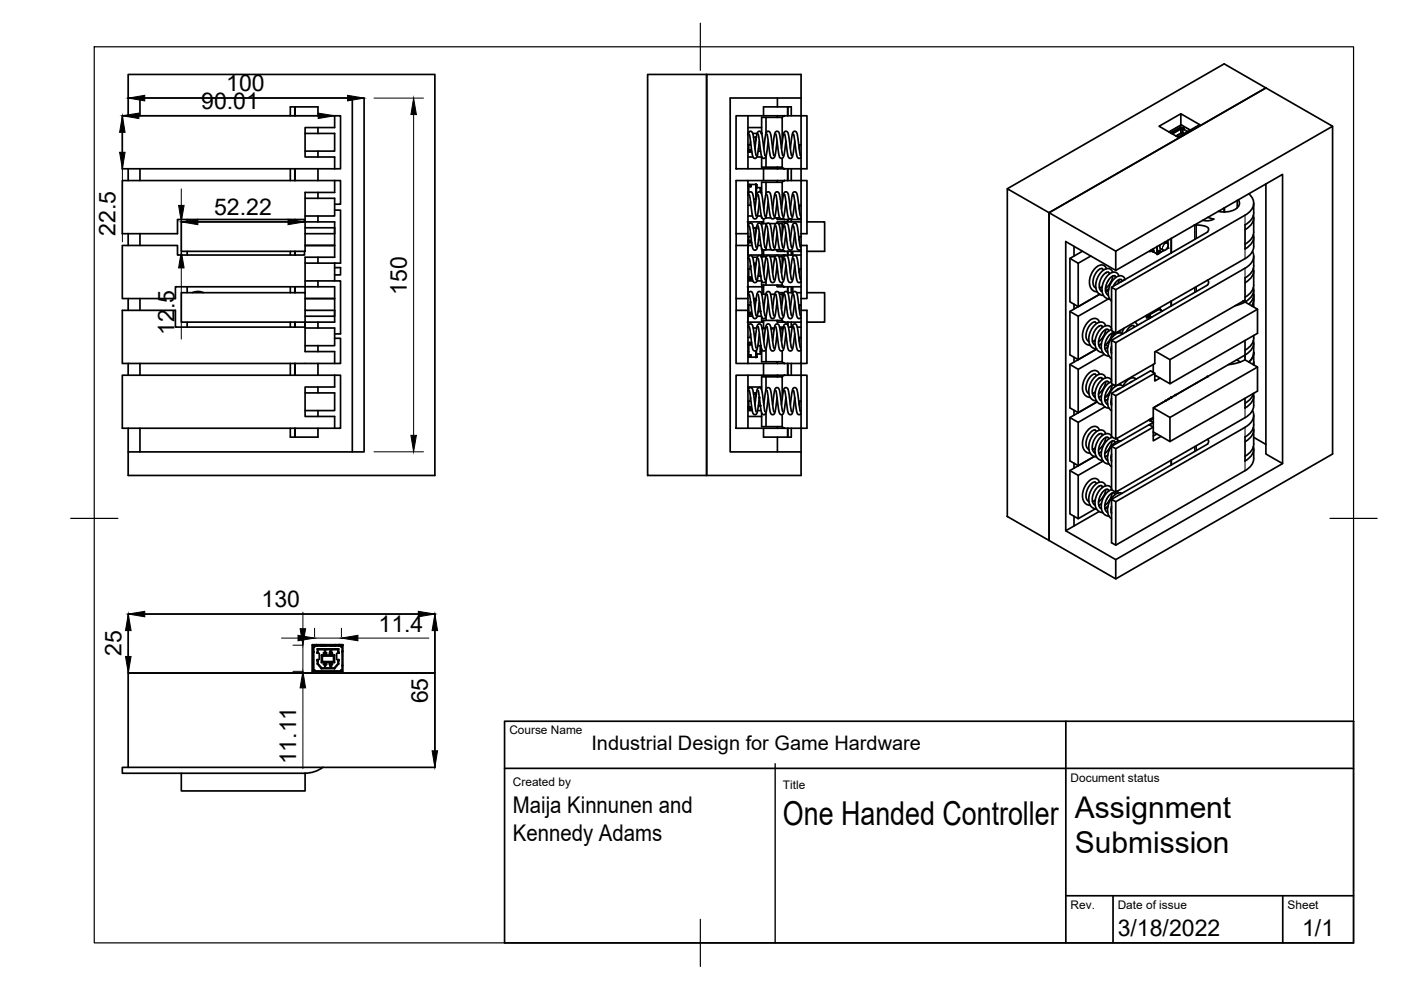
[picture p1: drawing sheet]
<svg xmlns="http://www.w3.org/2000/svg" width="297mm" height="210mm" viewBox="0 0 297 210" stroke-linecap="round" stroke-linejoin="round" font-family="sans-serif">
<defs><g id="words">
<text font-size="7" x="166" y="174.9">One Handed Controller</text>
<g font-size="6.3">
<text x="227.9" y="173.3">Assignment</text>
<text x="227.9" y="181">Submission</text>
</g>
<g font-size="4.9">
<text x="42.7" y="23.1">90.01</text>
<text x="48" y="19.3">100</text>
<text x="45.4" y="45.6">52.22</text>
<text x="24.5" y="50" transform="rotate(-90 24.5 50)">22.5</text>
<text x="86.2" y="62.5" transform="rotate(-90 86.2 62.5)">150</text>
<text x="37" y="71" transform="rotate(-90 37 71)">12.5</text>
<text x="55.5" y="128.7">130</text>
<text x="80.3" y="133.9">11.4</text>
<text x="25.7" y="139.1" transform="rotate(-90 25.7 139.1)">25</text>
<text x="90.7" y="149.2" transform="rotate(-90 90.7 149.2)">65</text>
<text x="62.8" y="162.1" transform="rotate(-90 62.8 162.1)">11.11</text>
<text x="108.8" y="172.4">Maija Kinnunen and</text>
<text x="108.8" y="178.3">Kennedy Adams</text>
<text x="237" y="198.4">3/18/2022</text>
<text x="276.1" y="198.6">1/1</text>
</g>
<text font-size="4.2" x="125.4" y="159">Industrial Design for Game Hardware</text>
<g font-size="2.5">
<text x="108" y="155.7">Course Name</text>
<text x="108.8" y="166.7">Created by</text>
<text x="166" y="167.2">Title</text>
<text x="227" y="165.7">Document status</text>
<text x="227" y="192.7">Rev.</text>
<text x="237" y="192.7">Date of issue</text>
<text x="273" y="192.7">Sheet</text>
</g>
</g></defs>
<!-- layer: Visible -->
<g fill="none" stroke="#000" stroke-width=".36">
<path d="M27.2 15.8h65v85h-65v-5h50v-75h-50zM137.3 15.8h12.5v85h-12.5zM268.4 18.6l-8.9-5.1-45.9 26.5M268.4 18.6l-46 26.5v69.5l14.2 8.1 45.9-26.4v-69.5l-45.9 26.4v4.1M268.4 18.6l-46 26.5 14.2 8.1M268.4 18.6l14.1 8.2M27.2 20.8v3.7M27.2 35.8v2.5M29.7 20.8v3.7M29.7 35.8v2.5M61.6 35.8v2.5M62.5 35.8v2.5"/>
<path d="M62.5 22.7h-.9v1.8M62.6 22.7l-.1 1.8M62.6 22.7h4.8v1.8M62.6 22.7v1.8M62.6 35.8v2.5M64.7 28.3h6.3v3.7h-6.3M67.4 27v1.3M67.4 32v1.3M67.4 35.8v2.5M71 24.5v2.5h-6.3v6.3h6.3v2.5M71 24.5h1.2v11.3h-1.2M71 38.3v2.5h-6.3v6.2h6.3v2.5h-6.3"/>
<path d="M71 38.3h1.2v5h-1.2M71 24.5h-45.1v11.3h45.1M71 38.3h-45.1v11.2h11.7v-3h27v.5M74.7 20.8v75M156.1 24.5h2.5v11.3h-2.5zM156.1 38.3h2.5v11.2h-2.5zM158.6 28.3h.1M158.6 33.3h1.1M158.6 39.6h.1l.1-.5h1.5v3.1h-.5M158.6 39.2h.7v.4h-.2M158.6 35.8h6.3M158.6 27h2.9"/>
<path d="M158.6 24.5h6.3M158.6 38.3h6.3M158.6 28.6l.3-.7 .4-.1 .2 .3 .8 4.9M158.6 31.7h.7v.4h-.2M158.7 32.1l.7 .1M158.7 30.7v1.4h-.1M158.7 32.1h.1M158.9 28.4l.6 4.5 .2 .4 .2 .3 .4-.1 .2-.4 .5-3.2M159.1 31.7v.4h-.4M159.1 29.9v.4a.31 .31 0 0 1-.1 .4 .31 .31 0 0 1-.4 0M159.1 39.2v.4h-.4v1.3M159.6 28.3h.9"/>
<path d="M159.8 29.1h.6M160.1 31.5l.4-3.2 .3-.4 .3-.1 .3 .2 .2 .7 .6 4.3M160.3 29.7v-.6v.6M160.4 39.1l-.1 3.1M160.4 39.2l.1 .6M160.4 39.8h.8v.9M160.4 39.1v2.7M160.5 33.3h1M160.7 28.4l.7 4.4 .2 .6 .3 .2 .3-.1 .2-.3 .5-3.3M160.7 32h.6M161.2 31.4l-.4 .1M161.5 28.3v-3.4h4.3v5.4"/>
<path d="M161.5 33.2v2.2h4.3M161.9 35.8v2.5M161.9 31.5l.5-3.2 .3-.4 .3-.1 .2 .2 .2 .5 .7 4.5M162.4 24.9v3.3M162.4 33.1v2.3M162.4 38.6v2.5M162.6 28.4l.6 4.2 .1 .6 .4 .4 .4-.1 .2-.4 .5-3.2M163.8 31.5l.5-3.2 .2-.4h.5l.3 .7 .6 4.4M164.5 28.4l.6 4.5 .2 .4 .3 .3 .4-.1 .2-.5 .4-3.1M164.8 24.6v.3M164.8 35.4v.3M164.8 38.4v.2"/>
<path d="M164.8 20.8v1.9M164.8 24.5h1.5M164.8 38.3h1.5M164.8 24.5l.1 .4M164.8 38.3l.1 .3M164.9 35.4v.4M165.7 31.5l.4-3.1 .2-.4 .5-.2 .4 .6 .6 4.6M165.8 33.6v1.8M165.8 35.4l.5 .4h-1.4M166.3 24.5l-.5 .4M166.3 38.3l-.5 .3M166.3 24.5h3.5v-3.7h-15v75h15"/>
<path d="M166.3 35.8h3.5M166.4 28.4l.6 4.4 .4 .7h.4l.3-.4 .4-3.2M167 35.8v2.5M167 22.7h-5.1v1.8M167 22.7h.8v1.8M167 22.7v1.8M167.6 31.5l.4-3.2 .3-.4 .3-.1 .3 .2 .2 .7 .6 4.3M167.8 35.8v2.5M168.3 28.4l.6 4.6 .3 .5 .4 .1 .2-.3M169.8 24.5h1.3v11.3h-1.3zM169.8 38.3h1.3v11.2h-1.3zM169.8 35.8v2.5h-3.5"/>
<path d="M169.8 20.8v-5h-20v85h20v-10M169.8 30.7a.39 .39 0 0 0-.3 .2 .39 .39 0 0 0 0 .4l-.1 .2M250.3 27l-2.1 1.2M250.3 26.9h.1M250.3 27.1l-2 1.2M250.4 27.1h.1M250.4 27.1v.3l.3 .2M250.4 27l.5 .3M250.4 28.3v-.9l-1.8 1M250.4 27.1l.4 .3M250.4 24.1l-4.7 2.7 4 2.3 4.7-2.7-4-2.3v2.4l-2.6 1.5M250.4 26.5h.1"/>
<path d="M250.5 26.5l1.9 1.1M250.7 28.1l-1.3 .8M250.7 27.6v.5l-1.4 .7M250.8 27.3l-.1 .3M250.9 27.3l-.1 .8M251.1 28.3l-.4-.2 .3 .2M268.4 39v57.3l3.5 2M27.2 49.5v2.5M29.7 49.5v2.5M38.4 47h26.3v6.3h-26.3zM39.7 46.5v.5M39.7 53.3v.8"/>
<path d="M61.6 46.5v.5M61.6 53.3v.8M62.5 46.5v.5M62.5 53.3v.8M62.6 46.5v.5M62.6 53.3v.8M64.6 53.3v.8h-27v-2.1h-11.7v11.3h11.3v-2.5h27.5v1.3M64.7 42.1h6.3v3.7h-6.3M64.7 48.3h6.3v3.7h-6.3h6.3v2.5h-6.3v6.3h6.3v2.5h-6.3h6.3v3.7h-6.3M64.7 55.8h6.3M67.4 40.8v1.3M67.4 45.8v1.2"/>
<path d="M67.4 54.5v1.3M67.4 59.6v1.2M71 56.7h1.2v1.6h-1.2M71 44.5h1.2v11.3h-1.2M71 59.6h1.2v11.2h-1.2M71 55.8v3.8h-6.3M156.1 52h2.5v11.3h-2.5zM156.1 49.5v2.5M158.6 40.8h.1M158.6 45.8h.9M158.6 49.5v4.6h6.3M158.6 54.5h.1"/>
<path d="M158.6 59.6h1M158.6 52h.9M158.6 54.9l.3-.7h.4l.2 .3 .8 4.8M158.6 41.4l.3-.7h.3l.3 .3 .8 4.8M158.6 58.8h.7v.3h-.2M158.6 51h.7v.4h-.2M158.7 57v2.1h-.1M158.7 51.4l.7 .1M158.7 50.2v1.2h-.1M158.7 59.1v.1M158.7 59.1h.1M158.7 51.4h.1"/>
<path d="M158.8 59.2h.7M158.9 54.8l.6 4.4 .2 .5 .3 .2 .3-.1 .2-.3 .5-3.2M158.9 41.3l.6 4.4 .2 .5 .3 .2 .3-.1 .2-.3 .5-3.2M158.9 47.9l.6 4.5 .4 .6h.4l.2-.4 .5-3.2M159.1 56.6v-.3v.3a.35 .35 0 0 1-.1 .4 .35 .35 0 0 1-.4 0M159.1 49.4v.4a.32 .32 0 0 1-.1 .4 .32 .32 0 0 1-.4 0M159.1 58.8v.3h-.4M159.1 51v.4h-.4M159.1 42.8v.2a.35 .35 0 0 1-.1 .5 .35 .35 0 0 1-.4 0M159.1 56.6h.1M159.6 54.5h.9M159.7 48.4h.6"/>
<path d="M159.7 48.3h.7M159.8 55.8h.5M159.9 56.1h.4M160.1 57.8l.4-3.2 .3-.4h.3l.3 .3 .2 .6 .6 4.2M160.1 44.3l.4-3.2 .3-.4h.3l.3 .3 .2 .6 .6 4.2M160.1 50.9l.4-3 .2-.5 .5-.1 .3 .6 .7 4.5M160.3 48.4v.7M160.3 48.4h.1M160.4 48.4h.1M160.4 41.5h.1M160.5 59.6h1M160.6 45.8h.8"/>
<path d="M160.7 52h.6M160.7 54.8l.7 4.2 .1 .5 .3 .4h.4l.2-.4 .5-3.2M160.7 41.3l.7 4.2 .1 .5 .3 .4 .4-.1 .2-.3 .5-3.2M160.7 47.9l.7 4.5 .2 .5 .2 .1h.4l.2-.5 .5-3.1M160.8 50.8h.4M160.9 56.8h.2M161.2 57.8v.7h-.5M161.3 40.8h.2M161.4 54.5h.1M161.5 41.2v-2.6h4.3v4.6M161.5 59.5v.9h4.3M161.5 46l.1 .2"/>
<path d="M161.5 52.7v.3h.1M161.6 53v1.1M161.6 47.4v-.4h-3v1l.1-.4 .3-.3 .5 .2 .1 .4 .7 4.5M161.6 47h.3M161.9 46.4v1M161.9 53v1.1M161.9 50.9l.4-3 .3-.5 .4-.1 .4 .6 .7 4.5M161.9 57.8l.5-3.2 .2-.3 .4-.1 .3 .2 .1 .5 .7 4.4M161.9 44.3l.5-3.2 .2-.3 .4-.1 .3 .2 .1 .5 .7 4.4M162.2 53h1.3M162.3 46.2h1.1M162.4 45.9v.3"/>
<path d="M162.4 47.4v.3M162.4 52.5v.5M162.4 54.4v.2M162.4 59.4v1M162.5 54.4h-1v.3M162.6 47.9l.6 4.3 .2 .7 .3 .1h.4l.2-.4 .4-3.2M162.6 47.4h-1.1v.4M162.6 54.8l.7 4.5 .2 .4 .2 .2h.4l.2-.6 .5-3M162.6 41.3l.7 4.5 .2 .4 .2 .2 .4-.1 .2-.5 .5-3M163.1 47.4h1.4M163.3 54.4h1.1M163.8 57.8l.5-3.1 .2-.5h.4l.4 .6 .6 4.5"/>
<path d="M163.8 44.3l.5-3.1 .2-.5h.4l.4 .6 .6 4.5M163.8 50.9l.5-3.1 .2-.4 .4-.1 .4 .8 .6 4.3M164.1 53h1.3M164.2 46.2h1.1M164.5 54.8l.6 4.4 .4 .7 .5-.1 .2-.3 .4-3.2M164.5 41.3l.6 4.4 .4 .7 .5-.1 .2-.3 .4-3.2M164.5 47.9l.6 4.2 .2 .7 .3 .2h.3l.3-.4 .4-3.2M164.8 46.2v.3M164.8 47.1v.2M164.8 53v.2M164.8 54.2l1.5-.1-.5 .3M164.9 53l-.1 .3h1.5l-.4-.3"/>
<path d="M164.9 46.2l-.1 .3h1.5M165 47.4h.8M165.1 54.4h.7M165.7 57.8l.5-3.2 .2-.4h.4l.2 .3 .2 .6 .6 4.2M165.7 44.3l.5-3.2 .2-.4h.4l.3 .3 .1 .6 .6 4.2M165.7 50.9l.4-3 .2-.5 .5-.1 .4 .7 .6 4.4M165.8 47.4v2.3M165.8 54.4v2.3M165.8 59.9v.5M165.9 46.3l.4 .2M166.3 47l-.5 .4M166.3 47h-1.5v.3"/>
<path d="M166.3 46.5h3.5M166.3 47h3.5M166.3 54.1h3.5M166.3 53.3h3.5M166.4 54.8l.6 4.3 .4 .8h.4l.2-.3 .5-3.3M166.4 41.3l.6 4.3 .4 .8 .4-.1 .2-.2 .5-3.3M166.4 47.9l.6 4.5 .2 .5 .2 .1h.4l.3-.5 .4-3.1M167 46.5v.5M167 53.3v.8M167.6 50.9l.4-3 .3-.5 .3-.1 .2 .2 .2 .5 .7 4.4M167.6 57.8l.4-3.2 .3-.4h.3l.3 .2 .2 .6 .6 4.3M167.6 44.3l.4-3.2 .3-.4h.3l.3 .2 .2 .6 .6 4.3"/>
<path d="M167.8 46.5v.5M167.8 53.3v.8M168.1 53.3v.8M168.2 47.9l.7 4.6 .4 .5 .5-.2M168.3 54.8l.6 4.5 .4 .6h.3l.2-.2M168.3 41.3l.6 4.5 .4 .6h.3l.2-.2M169.8 52h1.3v11.3h-1.3M169.8 57a.39 .39 0 0 0-.3 .2 .39 .39 0 0 0 0 .4l-.1 .2M169.8 43.5a.39 .39 0 0 0-.3 .2 .39 .39 0 0 0 0 .4l-.1 .2M169.8 50.2a.37 .37 0 0 0-.3 .1 .37 .37 0 0 0 0 .5l-.1 .1M169.8 49.5v16.3M171.1 47h3.7v6.3h-3.7"/>
<path d="M213.6 40l8.8 5.1v69.5l-8.8-5.1zM226.8 54.8v9.2l1.8 1 4.6-2.6-6.4 3.6v9.2l1.8 1.1M227.7 52.2v2.1M229.5 53.3l-2.7 1.5 1.8 1v9.2M231.3 54.3l-2.7 1.5M233.8 57.1l-.3-.2-.5 .3-.6 .6-.5 .9-.1 1.5 .2 .6 .3 .3M234.6 57l-.3-.5-.3-.3h-.6l-.5 .1-.9 .8-.8 1.4-.2 1 .2 1.3 .6 .8 .8 .3M234.6 57.8l-.2 .1M235.2 58.1l-.3-.4-.5 .2-.6 .6-.4 .7-.3 .7v1l.2 .6 .4 .3M235.9 57.7l-.2-.3-.4-.4-.5-.1-.6 .2-1 .9-.7 1.3-.2 1.2 .2 1.2 .6 .7 .9 .2M235.9 58.5l-.5 1.5-1 1.2M236.5 58.9l-.2-.4-.6 .1-.6 .6-.5 1-.2 1.5 .2 .6 .4 .3"/>
<path d="M237.2 58.5l-.2-.4-.4-.3-.5-.1-.5 .1-1 .9-.7 1.3-.3 1.1 .2 1.2 .5 .8 1 .3M237.3 59.3l-.3 .8M237.8 59.6l-.2-.4-.5 .2-.6 .5-.4 .8M238.5 59.3l-.8 .4M238.5 59.3l-.4-.7-.7-.1-.9 .4-.8 .9-.5 1-.2 1 .1 1.2 .6 .8M243.8 53.2v.2l.3-.2M244.3 52.9l.3 .1v.4v-.3M244.4 53.4h.2M244.4 53.1v.3l-.3-.2M244.6 53h-.4l-.1 .2-.3-.1M245.3 52.3v1.5l-.8-.4M245.3 52.3l.1 1.6"/>
<path d="M245.5 53.7h.1M245.6 53.3l.3-.1 .1 .1-.1 .3-.3 .1zM245.7 53.8l-.3 .1M245.8 53.1h.1M245.8 53.1l.1 .1M245.9 53.1l-.4 .2v.4M246 51.9a.63 .63 0 0 0 .1 .8M246.1 52.7h.1M246.8 53.1l-.9 .5M247.1 51.3l.4 .3 .2 .3-.3 .8-.4 .4h-.3l-.7-.4M247.6 51v.6M247.6 52.5l-.1 .2"/>
<path d="M247.6 52.3l-.3 .5M248.3 50.5v3.1M253.3 47.7l-.1 .1M253.3 50.7v-3l1.8 .2 1.1 .4v.4l-.2 .5-20.3 11.7M256 59.4l.2 .3-.2 .7-20.3 11.8M256.1 46.1l1.3 .4-1.2 .3-1.2-.1M259.5 44.1v.9M259.6 44.1v.9M262.3 42.5v1.6M262.6 42.4a1.36 1.36 0 0 1-.7 2l-1.7 .5-1.9-.1M264.8 41.1a2.45 2.45 0 0 1-.1 4l-28.1 16.3v9.2M265.6 53.3a2.64 2.64 0 0 1-1.6 3.6l-27.4 15.8v9.1"/>
<path d="M265.7 45.6a2.8 2.8 0 0 1-1.7 3.1M265.7 56.9a2.8 2.8 0 0 1-1.7 3M265.8 52.3a3.1 3.1 0 0 1-1.8 2.5l-27.4 15.8-.9-.5v-9.2l.9 .5M265.8 45.1a3.1 3.1 0 0 1-1.8 2.6v5.1a2.94 2.94 0 0 0 1.7-3.1M265.8 56.4a3.1 3.1 0 0 1-1.8 2.5v5.1M265.8 46.2v3a3.1 3.1 0 0 1-1.8 2.6M265.8 57.4v3.1a3.1 3.1 0 0 1-1.8 2.5M265.8 43.1v2M265.8 50.2v2.1M265.8 54.3v2.1M25.9 65.8h11.3v3.6h27.5v-1.1v6.2h6.3v2.6h-45.1zM27.2 63.3v2.5"/>
<path d="M27.2 77.1v2.5M29.7 63.3v2.5M29.7 77.1v2.5M38.4 62.1h26.3v6.2h-26.3zM39.7 60.8v1.3M39.7 68.3v1.1M40.8 62.1l1-.3 1.3 .3M61.6 60.8v1.3M61.6 68.3v1.1M61.6 77.1v2.5M62.5 60.8v1.3M62.5 68.3v1.1"/>
<path d="M62.5 77.1v2.5M62.6 60.8v1.3M62.6 68.3v1.1M62.6 77.1v2.5M64.7 69.5h6.3v3.8h-6.3M64.7 65.8h6.3v2.5h-6.3M67.4 68.3v1.2M67.4 73.3v1.2M67.4 77.1v2.5M71 71.7h1.2v5.4h-1.2M71 79.6v2.5h-6.3v6.2h6.3v2.5M71 79.6h1.2v11.2h-1.2"/>
<path d="M71 79.6h-45.1v11.2h45.1M156.1 79.6h2.5v11.2h-2.5zM156.1 63.3v2.5M158.6 72.7h.7v.4h-.2M158.6 77.1h6.3M158.6 73.3h.1M158.6 65.8h-2.5v11.3h2.5M158.6 79.6h6.3M158.6 67h1M158.6 69.4l.3-.7h.4l.2 .3 .8 4.8M158.6 63.3v13.8M158.6 74.5h.1"/>
<path d="M158.6 75.2h.7v.4h-.2M158.6 66.2h.7v.4h-.2M158.7 75.6l1.6 .1M158.7 66.6l.8 .1M158.7 64.7l-.1 3.6h3v-.4M158.7 75.6h.1M158.7 66.6h.1M158.9 69.3l.6 4.4 .2 .5 .2 .2 .4-.1 .2-.3 .5-3.2M158.9 62.4l.6 4.5 .4 .6 .5-.1 .2-.4 .4-3.1M159.1 63.9v.4a.32 .32 0 0 1-.1 .4 .32 .32 0 0 1-.4 0M159.1 75.2v.4h-.4M159.1 66.2v.4h-.4"/>
<path d="M159.1 70.8v.4a.32 .32 0 0 1-.1 .4 .32 .32 0 0 1-.4 0M159.1 64.1h.1M159.1 64v.1M159.1 72.7v.4h-.4v2.5h-.1M159.3 72.6h-.6v.5h-.1M159.7 69.5h.7M159.8 63.3h.5M159.8 63.6h.5M160.1 72.3l.4-3.2 .3-.4h.4l.2 .3 .2 .6 .6 4.2M160.1 65.4l.4-3.1 .2-.4 .4-.1 .4 .6 .7 4.5M160.3 74.4v1.3M160.3 63.6h.1"/>
<path d="M160.3 75.7h.1M160.4 75v.7M160.4 74.3v1.4M160.5 67h.9M160.7 73.3h.6M160.7 69.3l.7 4.2 .1 .6 .3 .3h.4l.2-.4 .5-3.2M160.7 62.4l.7 4.4 .3 .7h.5l.2-.5 .5-3.1M161 64.3h.1M161.2 74.5h.3M161.2 73.3v1.7h-.7M161.2 65.4v.6l-.5 .1M161.5 67.2v.7h.9"/>
<path d="M161.5 74v2.7h.9M161.5 62.4h.9M161.6 68.3h.3M161.6 69.5h.7M161.6 62.4v-1.6h-3v1.7l.1-.4 .3-.3 .5 .2 .1 .4 .7 4.5M161.6 60.8h.3M161.6 69.7h.7M161.9 60.4v2M161.9 67.9v1.6M161.9 77.1v2.5M161.9 65.4l.5-3.1 .2-.4 .4-.1 .3 .4 .2 .6 .6 4.1M161.9 72.3l.5-3.2 .2-.3 .4-.1 .3 .2 .1 .5 .7 4.4"/>
<path d="M162.4 73.9v2.8h3.4v-2.3M162.4 67v.9h3.4v-.4M162.4 79.9v2.7M162.6 62.4l.6 4.3 .2 .7 .3 .1h.4l.2-.4 .4-3.2M162.6 69.3l.6 4.2 .1 .5 .4 .4h.4l.2-.4 .5-3.2M163.4 62.4h.8M163.4 69.5h.8M163.5 69.7h.6M163.8 72.3l.5-3.1 .2-.5h.3l.3 .1 .2 .5 .6 4.5M163.8 65.4l.5-3.1 .2-.4 .3-.1 .3 .2 .2 .6 .6 4.3M164.5 69.3l.6 4.4 .2 .5 .3 .2 .4-.1 .2-.3 .4-3.2M164.5 62.4l.6 4.2 .2 .7 .3 .2h.3l.3-.4 .4-3.2"/>
<path d="M164.8 60.4v.3M164.8 67.9v.3M164.8 76.7v.3M164.8 79.6v.3M164.8 79.6h1.5M164.8 79.6l.1 .3M164.9 60.4l-.1 .4h1.5l-.5-.4M164.9 76.7v.4M165.1 62.1h1.1l-.4 .3M165.3 62.4h.5M165.3 69.4h.8M165.4 69.7h.4"/>
<path d="M165.7 72.3l.5-3.2 .2-.4h.4l.3 .3 .1 .6 .6 4.2M165.7 65.4l.4-3.1 .2-.4 .5-.1 .2 .3 .2 .4 .6 4.4M165.8 62.4v1.9M165.8 69.7v1.5M165.8 76.7l.5 .4h-1.4M165.8 67.9l.5 .4h-1.5l.1-.4M166.1 69.5l-.3 .2M166.3 79.6l-.5 .3M166.3 60.8h3.5M166.3 68.3h3.5M166.4 69.3l.6 4.4 .1 .4 .3 .3h.4l.3-.5 .4-3.1M166.4 62.4l.6 4.4 .4 .7h.4l.3-.5 .4-3.1"/>
<path d="M167 60.8v1.2M167 68.3v.6M167 77.1v2.5M167 62.1h1.1M167 60.8v1.3M167 68.3v.7M167.2 69.4h.8M167.6 65.4l.4-3.1 .3-.5h.4l.4 1 .6 4.1M167.6 72.3l.4-3.2 .3-.4h.3l.3 .2 .2 .6 .6 4.3M167.8 60.8v1.3M167.8 68.3v1.1M167.8 77.1v2.5"/>
<path d="M168.1 60.8v1.3M168.2 62.4l.7 4.5 .4 .6h.3l.2-.2M168.3 69.3l.6 4.5 .4 .6 .5-.2M168.9 62.1h.9M169 69.4h.8M169.8 65.8v11.3h-3.5M169.8 79.6h1.3v11.2h-1.3zM169.8 65.8h1.3v11.3h-1.3v2.5h-3.5M169.8 71.6a.37 .37 0 0 0-.3 .1 .37 .37 0 0 0 0 .4l-.1 .2M169.8 64.7a.38 .38 0 0 0-.3 .1 .38 .38 0 0 0 0 .4l-.1 .2M171.1 62.1h3.7v6.2h-3.7M226.8 66l1.8 1"/>
<path d="M226.8 77.3l1.8 1M227.7 64.5v1M227.7 75.7v1.1M232.2 73l-.2 .1M232.2 72.1l-.6 .3M232.4 79.5l-.4-.2-.5 .2-.9 1.3-.3 .8v1l.3 .7 .3 .1M232.4 68.5l-.2-.2-.6 .2-.5 .4-.6 1-.2 .9v.7l.2 .7 .4 .2M232.5 74l-5.7 3.3v9.2l1.8 1M233.1 79.3l-.2-.4-.4-.3-.5-.1-.5 .2-1 .8-.8 1.3-.2 1.1 .2 1.3 .7 .8 .8 .3M233.1 68.3l-.6-.7h-1l-.9 .8-.8 1.3-.3 1.2 .2 1.2 .5 .8 1 .3M233.1 69.1l-.2 .1M233.5 73.7l-.2 .1"/>
<path d="M233.5 72.9l-.5 .3M233.7 61.7h-.2M233.7 60.8l-.6 .3M233.7 69.4l-.2-.4-.5 .2-.7 .6-.4 .8-.3 1.6 .2 .6 .4 .4M234.1 75.1l-5.5 3.2v9.2M234.4 73.1l.5 .3M234.4 69.1l-.3-.6-.8-.2-1 .4-.5 .6-.8 1.5-.2 1.5 .3 .8 .3 .4 .5 .4 .6 .1-3.9 2.3M234.5 69.9l-.5 1.3-1.1 1.3M234.8 74.5l-.1 .1M234.9 73.6l-.6 .3M235 62.4l-.2 .1M235 63.4l-6.4 3.6v9.3"/>
<path d="M235 61.5l-.6 .3M235.1 70.2l-.3-.4-.6 .2-.7 .7-.4 .9-.2 1.4 .2 .6 .4 .3M235.1 61.3l-.7 .4 .7-.4M235.2 72.4l-.4 .3M235.7 69.9l-.8 .4-.5 .6-.5 .8-.4 1.2a1.97 1.97 0 0 0 1.6 2.6M235.7 73.9l-.1 .1M235.7 73.4v1.5M235.7 74.2l-.1 .1M235.7 74.7h-.1M235.7 69.7l-.4-.5-.4-.2-.9 .3-1 .9-.6 1.1-.2 1.2 .1 1.1 .5 .8 1 .3M235.8 70.6l-.5 1.4-1.1 1.3M236 70.6v.7"/>
<path d="M236.4 71l-.3-.5-.6 .3-.6 .7-.4 .7-.2 1.6 .2 .6 .3 .3M237 70.4l.1 .2M237.4 70.1v.5M238 70.8l-.7-.2-.7 .2-1 1-.5 1a2.56 2.56 0 0 0 .6 3.2M238.3 69.6l-.5 1M240.5 69.2l-.2-.2-.6 .2-.9 1.2M240.6 68.3l.4 .3 .2 .4M243.3 66.8l.6 .3-.7-.2M243.4 67v.3l-.3-.1M243.5 66.9v-.2l-.4 .3v.4l.2-.1M243.5 67.4v.2M243.7 67.1v.4l-.3-.2"/>
<path d="M243.8 67.1v.4h-.1M243.9 67.1v.3M244.5 78.7l-.2 .1M244.5 77.3v1.6M244.8 79.1l-.9-.5-8.2 4.8v9.2l.9 .5M244.8 79.5l3.3 1.9M245.1 79.6l-.3 .2M245.6 65.5l.1 .1-2.2 1.3M245.8 65.6l.6 .3M245.8 65.4l.4 .4M246 65.6v-.3l-.4 .4M248.3 63.9v1"/>
<path d="M248.3 63.8v1M253.3 61v1M262.2 76.3l.8 .5M263.5 63.9l.4 .2v-.4l-19.1 10.9v2.5l-8.2 4.7-.9-.5v-9.1l.9 .5M263.9 63.7v.4l-2 .7M264 64l2.6 1.6-18.5 10.7-3.1-1.8M264 72.2v4.1M264 76.3l2.6 1.5-18.5 10.7-3.6-2 11.5-6.6M264 76.3l-1.7 .7-1.9 .3M265.7 61a2.8 2.8 0 0 1-1.7 3M265.7 72.2a2.83 2.83 0 0 1-1.7 3.1l-19.5 11.2v2M265.8 63.5l-.4 1.3"/>
<path d="M265.8 71.1a3 3 0 0 1-1.8 3.1M265.8 61.5v3.6M265.8 72.7v4.7M265.8 76.8l-.1 .5M265.8 74.8a2.62 2.62 0 0 1-1 2M265.8 62.5a2.62 2.62 0 0 1-1 2M266.6 65.6v5.1l-18.5 10.7v-5.1M266.6 77.8v5.1l-18.5 10.7v-5.1M27.2 90.8v5M29.7 90.8v5M61.6 90.8v1.9h.9M62.5 90.8v1.9"/>
<path d="M62.6 90.8v1.9M64.7 83.3h6.3v3.8h-6.3M67.4 90.8v1.9h-4.9M67.4 82.1v1.2M67.4 87.1v1.2M158.6 90.8h6.3M158.6 82.1h2.9M158.6 87.1h.9M158.6 82.9l.3-.7h.4l.2 .3 .8 4.8M158.6 88.3h2.9M158.6 86.2h.7v.4h-.2M158.7 85.1v1.5h-.1"/>
<path d="M158.7 86.6h.1M158.9 82.8l.6 4.4 .2 .5 .2 .2 .4-.1 .2-.3 .5-3.2M159.1 86.2v.4l-.4 .1h.7M159.1 84.3v.4a.32 .32 0 0 1-.1 .4 .32 .32 0 0 1-.4 0M159.7 83.3h.7M159.8 83.6h.5M160.1 85.8l.4-3.2 .3-.4h.4l.2 .3 .2 .6 .6 4.2M160.3 84v-.4v.4M160.6 87.1h.8M160.7 82.8l.7 4.2 .1 .6 .3 .3h.4l.2-.4 .5-3.2M160.8 86.1h.4M161.2 85.8v.2"/>
<path d="M161.5 82.7v-2.8h4.3v4.8M161.5 87.5v3h4.3M161.9 90.8v1.9h5.1M161.9 85.8l.5-3.2 .2-.3 .4-.1 .3 .2 .1 .5 .7 4.4M162.4 87.5v3M162.6 82.8l.6 4.2 .1 .5 .4 .4h.4l.2-.4 .5-3.2M163.8 85.8l.5-3.1 .2-.5h.3l.3 .2 .2 .4 .6 4.5M164.5 82.8l.6 4.4 .2 .5 .3 .2 .4-.1 .2-.3 .4-3.2M164.8 90.5v.2M164.8 92.7v3.1M164.9 90.5v.3M165.7 85.8l.5-3.2 .2-.4h.4l.3 .3 .1 .6 .6 4.2"/>
<path d="M165.8 87.9v2.6M165.8 90.5l.5 .3h-1.4M166.3 90.8h3.5M166.4 82.8l.6 4.4 .1 .4 .3 .3h.4l.3-.5 .4-3.1M167 90.8v1.9M167.6 85.8l.4-3.2 .3-.4h.3l.3 .2 .2 .6 .6 4.3M167.8 90.8v1.9h-.8M168.3 82.8l.6 4.5 .4 .6 .5-.2M169.8 85.1a.37 .37 0 0 0-.3 .1 .37 .37 0 0 0 0 .4l-.1 .2M226.8 99.8l1.8 1v9.2M226.8 88.5l1.8 1M226.8 99.8v9.2l1.8 1 3.6-2.1"/>
<path d="M227.7 87v1M227.7 98.2v1.1M228.6 98.7l3.4-1.9-5.2 3M232.2 95.9h-.2M232.2 84l-.2 .1M232.2 95l-.6 .3M232.2 83.1l-.6 .3M232.4 91.4l-.4-.2-.5 .2-.9 1.3-.3 .7v1l.2 .6 .4 .3M232.6 85.2l-4 2.3M232.6 85.2l-5.8 3.3v9.2l1.8 1M233.1 91.2l-.2-.4-.4-.3-.5-.1-.5 .1-.8 .6-.8 1.3-.4 1.4 .2 1.2 .7 .9 .8 .2M233.1 92l-.2 .1"/>
<path d="M233.1 80.1l-.2 .1M233.5 96.6l-.2 .1M233.5 84.8l-.2 .1M233.5 95.8l-.5 .2M233.5 83.9l-.5 .3M233.7 92.3l-.2-.4-.5 .2-.7 .6-.4 .8-.3 .9v.8l.2 .6 .4 .3M233.7 80.5l-.2-.4-.5 .1-.7 .6-.4 .9-.3 .8v.9l.2 .5 .4 .3M233.9 97.7l-5.3 3.1M234.2 84.6l.4 .2M234.3 86.3l-5.7 3.2v9.2M234.4 92l-.5-.7-.6-.1-.5 .1-.8 .7-.8 1.2-.4 1.3 .2 1.3 .6 .8 .9 .3M234.4 80.1l-.5-.7-.6-.1-.5 .2-.8 .6-.8 1.3-.4 1.2 .2 1.4 .6 .8 .9 .2"/>
<path d="M234.5 92.7l-.5 1.4-1.1 1.3M234.5 80.9l-.6 1.5-1 1.1M234.8 97.4l-.1 .1M234.8 85.5l-.1 .1M234.9 96.5l-.6 .3M234.9 84.7l-.6 .3M235.1 93.1l-.3-.4-.6 .2-.6 .6-.5 1-.2 1.4 .2 .6 .4 .3M235.1 81.2l-.3-.4-.5 .2-.7 .7-.5 .9-.2 1.4 .2 .6 .4 .4M235.1 83.7l-.7 .5M235.6 85.4v.1M235.6 94.7l-.3 .2 .3-.2M235.7 80.9l-.7 .4-.7 .8-.5 .9-.3 1.2a1.87 1.87 0 0 0 1.6 2.3"/>
<path d="M235.7 96.8l-.1 .1M235.7 96.3v1.5M235.7 85l-.1 .1M235.7 84.4v1.6M235.7 83.4l.9 .5M235.7 82.2v.5M235.7 97.6h-.1M235.7 85.7h-.1M235.7 92.5l-.3-.4-.4-.2-1 .2-1 1-.6 1.1-.2 1.2 .1 1.1 .6 .9 .9 .2M235.7 80.7l-.3-.4-.4-.2-1 .2-1 1-.6 1.1-.2 1.2 .1 1.1 .6 .8 .9 .3M235.7 92.6l.1 .1M235.8 93.5l-.5 1.4-1.1 1.3"/>
<path d="M235.8 81.7l-.5 1.4-1.1 1.2M235.9 92.7l-.7 .3-.6 .5-.6 1-.4 1a2.06 2.06 0 0 0 1.4 2.9h.1M236.1 81.6l-.5 .1-.5 .5-.7 1.3-.1 1.4 .2 .6 .3 .2M236.3 81.7l.1 .3M236.4 93.8l-.3-.4-.6 .3-.5 .4-.5 1-.2 1.6 .1 .5 .4 .4M236.8 93l.3 .5M237 81.6l.1 .1M237.1 82.4v.2M237.4 81.3v.3M237.4 82.4h.1M237.5 82.4l-.6 .1-.4 .4M237.7 93.5a3 3 0 0 0-2.8 2.8l-.1 .6a2.09 2.09 0 0 0 .9 2"/>
<path d="M238.2 82l-.5-.4-.7 .1a3.7 3.7 0 0 0-1.7 5.1l.4 .3M240 80.9l-.4 .2M240.9 80.4l-.5-.3-.5 .1a3.2 3.2 0 0 0-1.8 1.7M243.6 89.1h-.1M243.8 88.9h.3M243.8 89.3h.2M243.8 88.9v.4l-.2-.2M243.9 88.8l.2 .1-.1 .4v-.4M244 89.3l.5 .2M244.1 88.8l.4 .1M244.4 88.6l.1 .2M244.5 88.5v2.1l-7.9 4.5-.9-.5"/>
<path d="M244.5 89.6l-.8 .5M244.5 91.6l3.6 2M244.5 91.6h.1M245.3 92l-.8 .4M245.4 85.9v.1M246 80.2l-1.2 .6v-1.7l-8.2 4.8v9.2l7.9-4.6M246.1 92.5l-1.6 1v-2.9l-.9-.5-7.9 4.5v9.2l.9 .5M246.4 85.4h.1M248.3 97.6v1M250.5 83h.1M253.3 81.4h.1M253.3 94.7v1"/>
<path d="M256 93.1l.2 .4-.2 .7-20.3 11.7M264 84.4v2.1a2.94 2.94 0 0 0 1.7-3.1l-.5 1.1-1.2 1M265.6 87a2.64 2.64 0 0 1-1.6 3.6l-27.4 15.8v9.2M265.7 90.6a2.8 2.8 0 0 1-1.7 3.1M265.8 84a4.3 4.3 0 0 1-.5 3.4l-1.3 1.2-27.4 15.7v-9.2M265.8 95.2a4.3 4.3 0 0 1-.5 3.4l-1.3 1.2-27.4 15.8-.9-.5v-9.2l.9 .5M265.8 88a4.3 4.3 0 0 1-.5 3.5l-1.3 1.1v5.1a2.94 2.94 0 0 0 1.7-3M265.8 91.1v3.1a3.1 3.1 0 0 1-1.8 2.5M265.8 92.7l2.6 1.5M226 112.5l10.6 6.2M227.7 109.5v2M232.2 106.9l-.2 .1"/>
<path d="M232.2 106l-.6 .3M232.4 102.4l-.2-.2-.6 .2-.5 .5-.6 .9-.2 .9v.7l.2 .6 .4 .3M233 108.5l-7 4v-61.3l10.6 6.1 35.3-20.3v61.3l-35.3 20.4v4M233.1 102.2l-.6-.7-1 .1-.9 .7-.8 1.3-.3 1.2 .2 1.2 .5 .8 1 .3M233.1 103l-.2 .1M233.5 107.7l-.2 .1M233.5 106.8l-.5 .3M233.7 103.4l-.2-.4-.5 .1-.7 .7-.4 .8-.3 1.5 .2 .7 .4 .3M234.4 103l-.5-.7h-1l-.9 .7-.9 1.4-.3 1.1 .2 1.4 .5 .7 1 .3M234.5 103.8l-.5 1.3-1.1 1.3M234.8 108.4l-.1 .1M234.9 107.6l-.6 .3"/>
<path d="M234.9 107.4l-.6 .4M235.1 104.1l-.3-.4-.6 .2-.7 .8-.4 .8-.2 1.4 .2 .6 .4 .4M235.4 106.1l-.3 .1M235.7 103.8l-.8 .5-.5 .5-.5 .9-.4 1.1a1.97 1.97 0 0 0 1.6 2.6M235.7 107.9l-.1 .1M235.7 107.3v1.6M235.7 108.6h-.1M235.7 103.6l-.3-.4-.5-.2-.9 .2-1 .9-.6 1.2-.2 1.2 .1 1.1 .5 .7 1 .4M235.8 104.6l-.5 1.4-1.1 1.2M236.4 104.9l-.3-.4-.6 .2-.6 .7-.4 .7-.2 1.6 .2 .7 .3 .2M236.9 104.2l.2 .3M237.9 104.6l-.5-.1a3.7 3.7 0 0 0-2.5 4.2l.2 .8 .6 .5"/>
<path d="M27.2 130.2h65v12.5h-65zM66.2 136.7h6.5v5.6h-6.5zM66.2 136.8h1.1M66.5 137.1v5h.2M66.5 137.1h.2M66.5 138.2h.1M66.5 136.8v.2M66.5 138.2l.1 .1M66.6 138.1l-.1 .1M66.7 137.1h.1M66.7 136.8v.3M66.7 137h-.2v.1"/>
<path d="M66.7 137h.1M67.2 137v-.2v.2M67.3 137.6v.8l.4 .1v1.3l-.4 .1v.9M67.3 137.6l.1 .1v.5h-.1M67.3 137.6h4.5M67.3 137.6h.1M67.4 137.7h4.2M67.9 136.8h4.8M67.9 136.8v.2h1.3v-.2h-.1v.2M67.9 136.8l-1.2 .2M68.1 138.9v1.6l.2-.2M68.2 136.8v.2"/>
<path d="M68.6 138.9v-.5h.6v.5M68.7 138.9v-.2h.5v.2M68.7 136.8v.2M68.8 136.8v.2M68.8 138.4v.3M68.8 137.9l.2 .1-.1 .3zM68.9 138v.2zM69.1 138.4v.3M69.8 138.9v-.5h.7v.5M69.9 138.9v-.2h.5v.2M70 138.4v.3M70.1 137.9l.2 .1h-.2l.1 .3-.1-.1z"/>
<path d="M70.3 138.4v.3M70.7 139.1h-2.4v1.2h2.4M70.7 139.1l.2-.2v1.6l-.2-.2zM70.9 138.9h-2.8l.2 .2M71.1 136.8h-.8v.2M71.1 136.8v.2h-1.3v-.2h.2v.2M71.7 136.8v.2h.7M71.7 137.6h.1M71.8 137.6v.8l-.4 .1v1.3l.4 .1v.9M71.8 137.6l-.2 .1v.5h.2M72 136.9l-.1-.1v.2M72 136.9h.4"/>
<path d="M72 136.9v.1M72.4 136.8v.1M72.4 136.8v.3M72.4 137h.1v.1M72.4 137v.1h.1v5l-.1 .2M72.4 137.1h.1M72.4 137h-5.7v.1M72.4 137h.1M72.5 138.1h.2h-.2M72.5 136.9h.2M72.5 136.8v.2M72.6 138.1l-.1 .1"/>
<path d="M72.6 138.2v.1M27.2 142.7h65v20h-65zM66.5 142.1l.2 .2M66.7 142.1h.1M66.7 142.1v.2h5.7M67.3 140.7l.9 1.1M67.3 140.2h.1v.5l-.1 .1M67.4 140.7l.8 .9v.2M68.1 140.5h2.8M68.2 141.8h2.7M68.2 141.6h2.7v.2M68.7 140.5v.2h.5v-.2"/>
<path d="M68.9 141.1l.1 .2-.1 .2zM69.2 140.5v.4h-.6v-.4M69.8 140.5v.4h.7v-.4M69.9 140.5v.2h.5v-.2M70 141.1h.3l-.2 .2 .2 .1-.1 .1-.2-.1 .2-.2zM71.8 140.2h-.2v.5M71.8 140.8l-.2-.1-.7 .9M71.8 140.7l-.9 1.1M72.5 141h.2l-.2 .2M72.6 142.1l-.2 .2M27.2 162.7h-1.3v1.2h38.8v3.8h-26.3v-3.8M68.5 162.7l-2.1 1-1.7 .2"/>
</g>
<g fill="#000">
<circle cx="158.8" cy="39.1" r=".18"/>
<circle cx="158.8" cy="32.2" r=".18"/>
<circle cx="161.2" cy="39.8" r=".18"/>
<circle cx="158.8" cy="59.2" r=".18"/>
<circle cx="161.2" cy="58.5" r=".18"/>
<circle cx="245.3" cy="53.8" r=".18"/>
<circle cx="245.4" cy="53.9" r=".18"/>
<circle cx="247.6" cy="52.6" r=".18"/>
<circle cx="158.8" cy="66.7" r=".18"/>
<circle cx="158.8" cy="72.6" r=".18"/>
<circle cx="160.4" cy="75.7" r=".18"/>
<circle cx="161.2" cy="75" r=".18"/>
<circle cx="161.2" cy="73.3" r=".18"/>
<circle cx="161.2" cy="66" r=".18"/>
<circle cx="243.6" cy="66.9" r=".18"/>
<circle cx="243.6" cy="66.8" r=".18"/>
<circle cx="245.7" cy="65.6" r=".18"/>
<circle cx="161.2" cy="86" r=".18"/>
<circle cx="72" cy="136.8" r=".18"/>
</g>
<g fill="#000" stroke="#000" stroke-width=".21">
<circle cx="160.3" cy="39.1" r=".17"/>
<circle cx="160.3" cy="29.1" r=".17"/>
<circle cx="161.5" cy="28.3" r=".17"/>
<circle cx="250.9" cy="27.3" r=".17"/>
<circle cx="158.6" cy="52" r=".17"/>
<circle cx="158.6" cy="47" r=".17"/>
<circle cx="158.7" cy="59.1" r=".17"/>
<circle cx="160.3" cy="42.2" r=".17"/>
<circle cx="160.3" cy="48.4" r=".17"/>
<circle cx="160.4" cy="48.4" r=".17"/>
<circle cx="245.3" cy="53.8" r=".17"/>
<circle cx="158.6" cy="68.3" r=".17"/>
<circle cx="158.6" cy="65.8" r=".17"/>
<circle cx="158.6" cy="60.8" r=".17"/>
<circle cx="160.3" cy="75.7" r=".17"/>
<circle cx="160.3" cy="63.6" r=".17"/>
<circle cx="243.5" cy="66.9" r=".17"/>
<circle cx="256" cy="79.9" r=".17"/>
<circle cx="160.3" cy="83.6" r=".17"/>
<circle cx="161" cy="84.3" r=".17"/>
<circle cx="247.1" cy="85" r=".17"/>
<circle cx="247.8" cy="84.6" r=".17"/>
<circle cx="248.3" cy="84.3" r=".17"/>
<circle cx="249.2" cy="83.7" r=".17"/>
<circle cx="66.7" cy="137" r=".17"/>
<circle cx="67.1" cy="136.8" r=".17"/>
<circle cx="67.3" cy="138.4" r=".17"/>
<circle cx="67.3" cy="139.9" r=".17"/>
<circle cx="68" cy="136.8" r=".17"/>
<circle cx="68.1" cy="136.8" r=".17"/>
<circle cx="68.7" cy="136.8" r=".17"/>
<circle cx="70.2" cy="138.1" r=".17"/>
<circle cx="71.1" cy="136.8" r=".17"/>
<circle cx="71.8" cy="136.8" r=".17"/>
<circle cx="71.8" cy="139.9" r=".17"/>
<circle cx="71.8" cy="138.4" r=".17"/>
<circle cx="71.9" cy="136.8" r=".17"/>
<circle cx="72" cy="136.8" r=".17"/>
<circle cx="72.3" cy="136.8" r=".17"/>
<circle cx="72.4" cy="137" r=".17"/>
<circle cx="72.4" cy="137.1" r=".17"/>
<circle cx="66.7" cy="142.1" r=".17"/>
<circle cx="72.4" cy="142.1" r=".17"/>
</g>
<!-- layer: Visible Narrow -->
<g fill="none" stroke="#000" stroke-width=".21">
<path d="M250.3 27v.1M250.4 27v.1M250.8 27.4l.9 .6M250.9 27.3l1 .5M252.3 27.6l-1.9-1.1-2.5 1.5M233.7 57l.3 .3M235 57.7l.3 .4M235.1 59.2l-.4 .8M236.3 58.5l.3 .3M237.7 59.2l.2 .4M244.5 53.4l.8 .4M245.4 52.3l-.1 1.5"/>
<path d="M245.4 52.2v1.7M245.4 53.9h.1M245.6 53.8l-.2 .1M246.8 53.1l-.9 .5M246.9 51.8l.6-.2a.99 .99 0 0 1-.8 1.4 .86 .86 0 0 1 .2-1.2zM247.5 51.5a1.02 1.02 0 0 0-.9 1.5M247.6 52.6h.1M247.6 51v.6M247.6 52.5v.1M247.6 52.6l-.1 .1M253.7 47.5v3M264 45.6v2.1"/>
<path d="M264 52.8v2M264 56.9v2M230.8 72.4h.1M232.1 73.1l.1 .1M232.2 72.3l-.6 .2M232.2 79.3l.3 .4M232.2 68.3l.3 .3M232.2 61l.1 .1M233.4 73.9h.1M233.5 73l-.5 .2M233.6 69.1l.2 .3M233.6 61.8h.1"/>
<path d="M233.6 70.6l-.4 .7M233.7 60.9l-.6 .2M234.7 74.6l.1 .1M234.8 73.8l-.5 .2M234.9 69.8l.2 .3M234.9 62.5l.1 .1M235 71.3l-.5 .8M235 61.7l-.6 .2M235.7 74.7l-.1 .1M236.2 70.6l.3 .3M236.5 60l-.4 .7M240.3 69l.3 .3"/>
<path d="M243.5 66.8v.1M243.5 66.8l.7 .4M243.6 66.8h.1M244.5 78.8h-.2M244.8 79.6l.2 .1-.2-.1M246.4 65.9l-.7-.3-2.1 1.2M253.7 60.8v1M264 75.3v1M230.8 95.2l.1 .1M230.8 83.4l.1 .1M232.1 96l.1 .1M232.1 84.2h.1"/>
<path d="M232.2 95.1l-.6 .2M232.2 83.3l-.6 .2M232.2 91.2l.3 .3M233.4 96.8h.1M233.4 84.9l.1 .1M233.5 95.9l-.5 .2M233.5 84l-.5 .3M233.6 91.9l.2 .4M233.6 80.1l.2 .3M233.6 93.5l-.4 .7M233.6 81.6l-.4 .8M234.7 97.5l.1 .1"/>
<path d="M234.7 85.7h.1M234.8 96.7l-.5 .2M234.8 84.8l-.5 .2M234.9 92.7l.2 .3M234.9 80.8l.2 .4M235 94.2l-.5 .8M235 82.4l-.5 .7M235.6 97.6h.1M235.6 85.8h.1M236.2 93.5l.3 .3M236.3 81.7l.2 .3M244 89.3l.5 .2"/>
<path d="M245.5 85.9h.1M247.2 84.9v.1M253.7 94.5v1M264 86.5v2.1M264 90.6v2M264 97.8v2M230.8 106.3h.1M232.1 107.1h.1M232.2 106.2l-.6 .2M232.2 102.2l.3 .3M233.4 107.8l.1 .1M233.5 106.9l-.5 .3"/>
<path d="M233.6 103l.2 .3M233.6 104.5l-.4 .8M234.7 108.6h.1M234.8 107.7l-.5 .2M234.9 103.8l.2 .3M235 105.3l-.5 .7M235.7 108.7h-.1M236.2 104.5l.3 .4"/>
</g>
<circle cx="253.7" cy="81.2" r=".08" fill="#000" stroke="#000" stroke-width=".21"/>
<!-- layer: Border -->
<path d="M20 9.9h267v190h-267zM148.5 4.9v10M15 109.9h10M282 109.9h10M148.5 194.9v10" fill="none" stroke="#000" stroke-width=".25"/>
<!-- layer: TitleBlock -->
<path d="M107 152.9h180v47h-180zM226 152.9v47M107 162.9h180M226 189.9h61M236 189.9v10M272 189.9v10" fill="none" stroke="#000" stroke-width=".36"/>
<path d="M164.4 161.9v38" fill="none" stroke="#000" stroke-width=".29"/>
<!-- layer: Dimensions -->
<g fill="none" stroke="#000" stroke-width=".21">
<path d="M26 28.1v4.2M26 35.8v15.5M29.4 24.5h38.1M30.7 20.8h43M79.3 20.8h10.5M87.7 24.3v68M38.4 40v3.6M38.4 47v6.3M38.4 56.8v15.1M42 47h19.1M79.3 95.8h10.5M27.2 133.7v5.5"/>
<path d="M30.7 130.2h58M59.7 135.3h3.5M62.1 136.8h2M64.2 129.8v3.5M64.2 136.8v5.5M66.7 133.2v1.8M66.7 135.3h5.7M72.4 133.2v1.8M75.9 135.3h15M92.2 133.7v25.5M62.1 142.3h2M64.2 145.9v17.1"/>
</g>
<g fill="#000" stroke="#000" stroke-width=".21">
<path d="M26 24.5l.5 3.6h-1.1zM25.4 32.3h1.1l-.5 3.5zM26 24.5l3.4-.5v1.1zM27.2 20.8l3.5-.6v1.2zM67.5 24l3.5 .5-3.5 .6zM73.7 20.2l3.5 .6-3.5 .6zM87.7 20.8l.6 3.5h-1.2zM37.9 43.6h1.1l-.6 3.4zM38.4 53.3l.6 3.5h-1.1zM38.4 47l3.6-.5v1.1zM61.1 46.5l3.5 .5-3.5 .6zM87.1 92.3h1.2l-.6 3.5z"/>
<path d="M27.2 130.2l.6 3.5h-1.2zM26.6 139.2h1.2l-.6 3.5zM27.2 130.2l3.5-.6v1.2zM63.2 134.7l3.5 .6-3.5 .6zM63.6 133.3h1.2l-.6 3.5zM72.4 135.3l3.5-.6v1.2zM88.7 129.6l3.5 .6-3.5 .6zM92.2 130.2l.6 3.5h-1.2zM64.2 142.3l.6 3.6h-1.2zM91.6 159.2h1.2l-.6 3.5z"/>
</g>
<use href="#words"/>
</svg>
